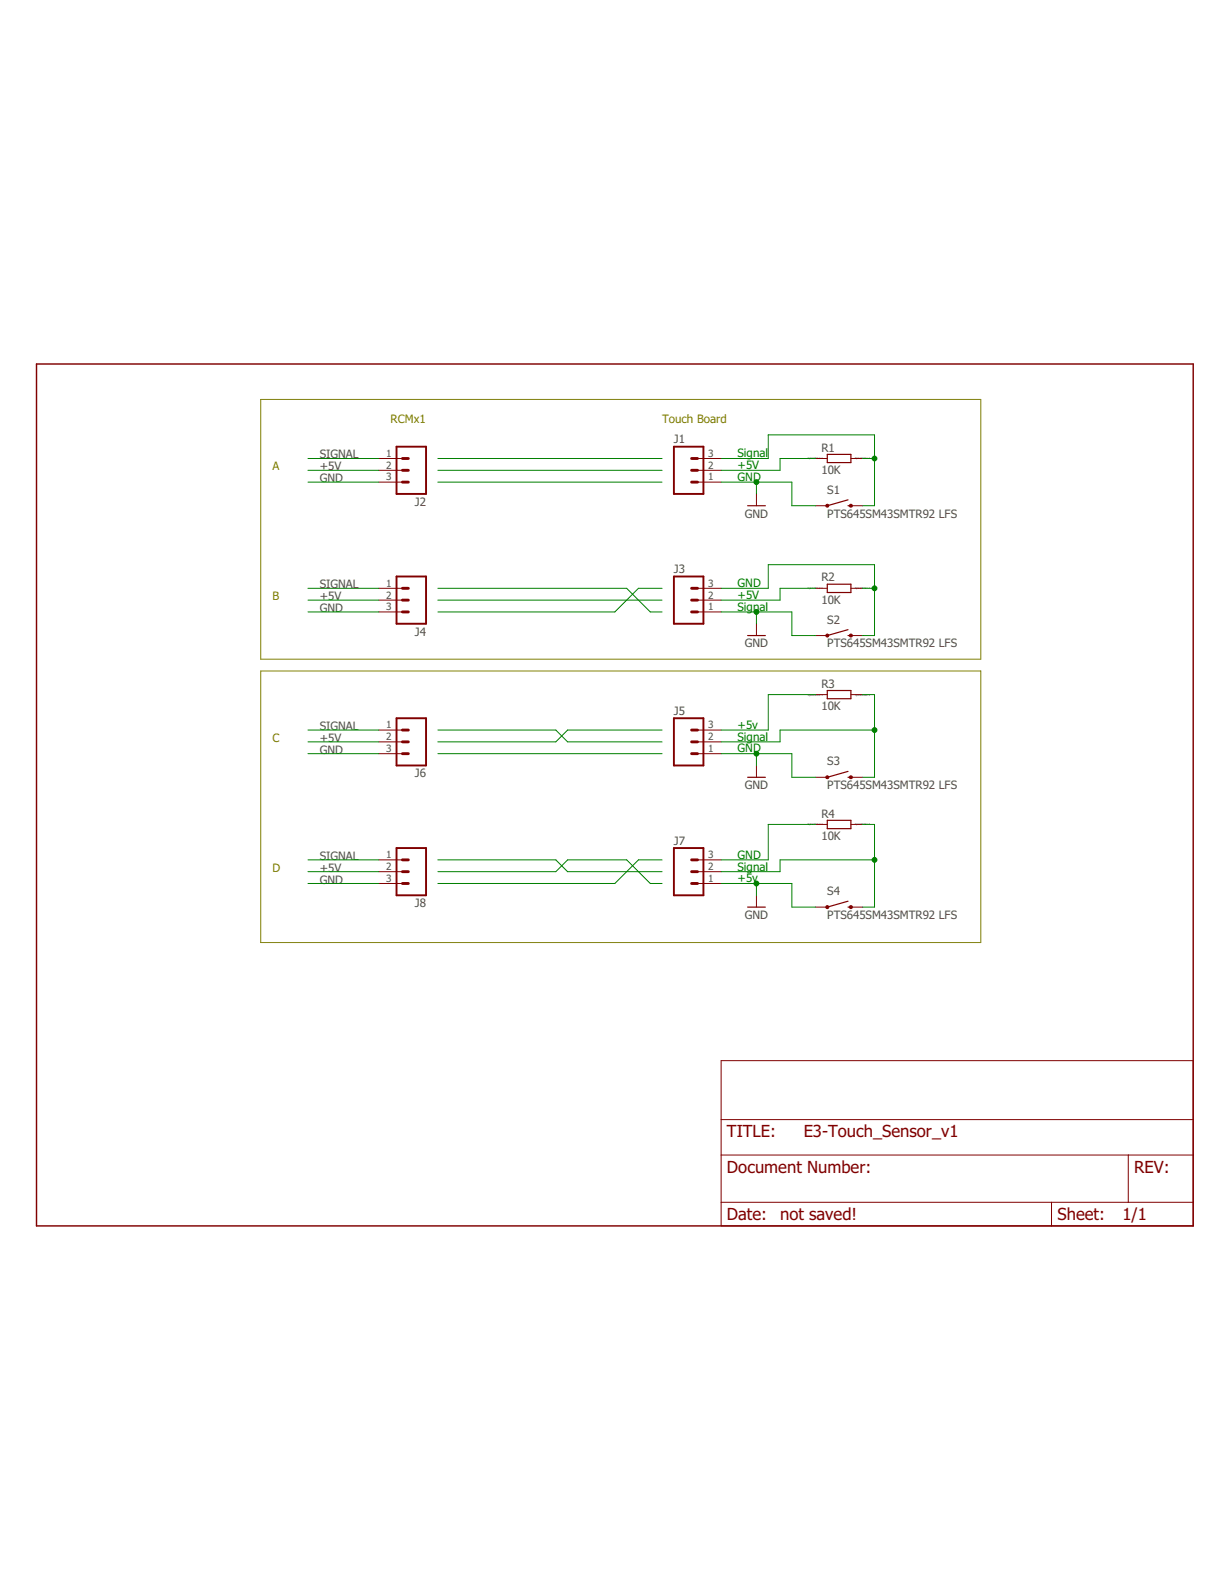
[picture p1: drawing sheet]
<svg xmlns="http://www.w3.org/2000/svg" width="216mm" height="279mm" viewBox="0 0 216 279" stroke-linecap="round" stroke-linejoin="round" font-family="sans-serif">
<defs><g id="words">
<g font-size="2.9" fill="#800000">
<text x="127.7" y="199.7">TITLE:</text>
<text x="141.2" y="199.7">E3-Touch_Sensor_v1</text>
<text x="127.7" y="206">Document Number:</text>
<text x="199.2" y="206">REV:</text>
<text x="127.7" y="214.2">Date:</text>
<text x="137" y="214.2">not saved!</text>
<text x="185.8" y="214.2">Sheet:</text>
<text x="197.2" y="214.2">1/1</text>
</g>
<g font-size="2" fill="#808000">
<text x="68.6" y="74.3">RCMx1</text>
<text x="116.3" y="74.3">Touch Board</text>
<text x="47.9" y="82.6">A</text>
<text x="47.9" y="105.4">B</text>
<text x="47.9" y="130.3">C</text>
<text x="47.9" y="153.1">D</text>
</g>
<g font-size="2" fill="#505050">
<text x="118.4" y="77.8">J1</text>
<text x="56.2" y="80.5">SIGNAL</text>
<text x="56.2" y="82.6">+5V</text>
<text x="144.3" y="83.2">10K</text>
<text x="144.3" y="79.3">R1</text>
<text x="56.2" y="84.7">GND</text>
<text x="72.9" y="88.8">J2</text>
<text x="145.3" y="86.7">S1</text>
<text x="130.8" y="90.9">GND</text>
<text x="145.3" y="90.9">PTS645SM43SMTR92 LFS</text>
<text x="118.4" y="100.6">J3</text>
<text x="56.2" y="107.5">GND</text>
<text x="56.2" y="103.3">SIGNAL</text>
<text x="56.2" y="105.4">+5V</text>
<text x="144.3" y="106">10K</text>
<text x="144.3" y="102.1">R2</text>
<text x="72.9" y="111.6">J4</text>
<text x="130.8" y="113.7">GND</text>
<text x="145.3" y="113.7">PTS645SM43SMTR92 LFS</text>
<text x="145.3" y="109.5">S2</text>
<text x="118.4" y="125.5">J5</text>
<text x="144.3" y="124.7">10K</text>
<text x="144.3" y="120.8">R3</text>
<text x="56.2" y="128.2">SIGNAL</text>
<text x="56.2" y="130.3">+5V</text>
<text x="56.2" y="132.3">GND</text>
<text x="72.9" y="136.5">J6</text>
<text x="145.3" y="134.4">S3</text>
<text x="130.8" y="138.6">GND</text>
<text x="144.3" y="143.6">R4</text>
<text x="145.3" y="138.6">PTS645SM43SMTR92 LFS</text>
<text x="118.4" y="148.3">J7</text>
<text x="144.3" y="147.5">10K</text>
<text x="56.2" y="155.2">GND</text>
<text x="56.2" y="151">SIGNAL</text>
<text x="56.2" y="153.1">+5V</text>
<text x="72.9" y="159.3">J8</text>
<text x="130.8" y="161.4">GND</text>
<text x="145.3" y="161.4">PTS645SM43SMTR92 LFS</text>
<text x="145.3" y="157.2">S4</text>
</g>
<g font-size="2" fill="#008000">
<text x="129.6" y="82.4">+5V</text>
<text x="129.6" y="80.3">Signal</text>
<text x="129.6" y="84.5">GND</text>
<text x="129.6" y="105.2">+5V</text>
<text x="129.6" y="107.3">Signal</text>
<text x="129.6" y="103.1">GND</text>
<text x="129.6" y="130.1">Signal</text>
<text x="129.6" y="128">+5v</text>
<text x="129.6" y="132.1">GND</text>
<text x="129.6" y="152.9">Signal</text>
<text x="129.6" y="154.9">+5v</text>
<text x="129.6" y="150.8">GND</text>
</g>
<g font-size="1.8" fill="#505050">
<text x="67.8" y="80.2">1</text>
<text x="67.8" y="82.3">2</text>
<text x="124.4" y="82.3">2</text>
<text x="124.4" y="80.2">3</text>
<text x="67.8" y="84.4">3</text>
<text x="124.4" y="84.4">1</text>
<text x="67.8" y="103">1</text>
<text x="67.8" y="105.1">2</text>
<text x="67.8" y="107.2">3</text>
<text x="124.4" y="107.2">1</text>
<text x="124.4" y="105.1">2</text>
<text x="124.4" y="103">3</text>
<text x="67.8" y="127.9">1</text>
<text x="67.8" y="130">2</text>
<text x="124.4" y="130">2</text>
<text x="124.4" y="127.9">3</text>
<text x="67.8" y="132.1">3</text>
<text x="124.4" y="132.1">1</text>
<text x="67.8" y="150.7">1</text>
<text x="67.8" y="152.8">2</text>
<text x="67.8" y="154.9">3</text>
<text x="124.4" y="154.9">1</text>
<text x="124.4" y="152.8">2</text>
<text x="124.4" y="150.7">3</text>
</g>
<g font-size=".5" fill="#505050">
<text x="141.9" y="80.7">SpiceOrder 1</text>
<text x="150.2" y="80.7">SpiceOrder 2</text>
<text x="141.9" y="103.5">SpiceOrder 1</text>
<text x="150.2" y="103.5">SpiceOrder 2</text>
<text x="141.9" y="122.2">SpiceOrder 1</text>
<text x="150.2" y="122.2">SpiceOrder 2</text>
<text x="141.9" y="145">SpiceOrder 1</text>
<text x="150.2" y="145">SpiceOrder 2</text>
</g>
</g></defs>
<path d="M45.8 70.1h126.5v45.7h-126.5zM45.8 117.8h126.5v47.7h-126.5z" fill="none" stroke="#808000" stroke-width=".18"/>
<path d="M6.4 63.9h203.2v151.4h-203.2z" fill="none" stroke="#800000" stroke-width=".25"/>
<g fill="none" stroke="#800000" stroke-width=".18">
<path d="M66.5 84.7h4.2M66.5 82.6h4.2M66.5 80.5h4.2M122.5 84.7h4.2M122.5 82.6h4.2M122.5 80.5h4.2M132.9 86.7v2.1M143.3 88.8h2M143.3 80.5h2M149.5 88.8h2.1M149.5 80.5h2.1M66.5 107.5h4.2"/>
<path d="M66.5 105.4h4.2M66.5 103.3h4.2M122.5 107.5h4.2M122.5 105.4h4.2M122.5 103.3h4.2M132.9 109.5v2.1M143.3 111.6h2M143.3 103.3h2M149.5 111.6h2.1M149.5 103.3h2.1M66.5 132.4h4.2M66.5 130.3h4.2"/>
<path d="M66.5 128.2h4.2M122.5 132.4h4.2M122.5 130.3h4.2M122.5 128.2h4.2M132.9 134.4v2.1M143.3 136.5h2M143.3 122h2M149.5 136.5h2.1M149.5 122h2.1M66.5 151h4.2M66.5 153.1h4.2M66.5 155.2h4.2"/>
<path d="M122.5 151h4.2M122.5 153.1h4.2M122.5 155.2h4.2M132.9 157.2v2.1M143.3 159.3h2M143.3 144.8h2M149.5 159.3h2.1M149.5 144.8h2.1M126.7 186.3h82.9v29h-82.9zM126.7 196.6h82.9M126.7 202.8h82.9M126.7 211.1h82.9"/>
<path d="M184.7 211.1v4.2M198.2 202.8v8.3"/>
</g>
<g fill="none" stroke="#800000" stroke-width=".21">
<path d="M145.3 79.8h4.2v1.4h-4.2zM131.3 88.8h3.2M149 88.8h.5M149 87.8l-3.7 1M131.3 111.6h3.2M145.3 102.6h4.2v1.5h-4.2zM149 111.6h.5M149 110.6l-3.7 1M131.3 136.5h3.2M145.3 121.3h4.2v1.4h-4.2zM149 136.5h.5M149 135.5l-3.7 1"/>
<path d="M131.3 159.3h3.2M145.3 144.1h4.2v1.4h-4.2zM149 159.3h.5M149 158.3l-3.7 1"/>
</g>
<g fill="#800000" stroke="#800000" stroke-width=".18">
<circle cx="145.3" cy="88.8" r=".27"/>
<circle cx="149.5" cy="88.8" r=".27"/>
<circle cx="145.3" cy="111.6" r=".27"/>
<circle cx="149.5" cy="111.6" r=".27"/>
<circle cx="145.3" cy="136.5" r=".27"/>
<circle cx="149.5" cy="136.5" r=".27"/>
<circle cx="145.3" cy="159.3" r=".27"/>
<circle cx="149.5" cy="159.3" r=".27"/>
</g>
<path d="M69.7 78.4h5.1v8.3h-5.1zM118.4 78.4h5.2v8.3h-5.2zM69.7 101.2h5.1v8.3h-5.1zM118.4 101.2h5.2v8.3h-5.2zM69.7 126.1h5.1v8.3h-5.1zM118.4 126.1h5.2v8.3h-5.2zM69.7 148.9h5.1v8.3h-5.1zM118.4 148.9h5.2v8.3h-5.2z" fill="none" stroke="#800000" stroke-width=".34"/>
<g fill="none" stroke="#800000" stroke-width=".51">
<path d="M70.7 80.5h1M70.7 82.6h1M70.7 84.7h1M121.5 80.5h1M121.5 82.6h1M121.5 84.7h1M70.7 103.3h1M70.7 105.4h1M70.7 107.5h1M121.5 103.3h1M121.5 105.4h1M121.5 107.5h1"/>
<path d="M70.7 128.2h1M70.7 130.3h1M70.7 132.4h1M121.5 128.2h1M121.5 130.3h1M121.5 132.4h1M70.7 155.2h1M70.7 153.1h1M70.7 151h1M121.5 155.2h1M121.5 153.1h1M121.5 151h1"/>
</g>
<g fill="none" stroke="#008000" stroke-width=".18">
<path d="M54.1 80.5h12.4M54.1 82.6h12.4M54.1 84.7h12.4M76.9 80.5h39.4M76.9 82.6h39.4M76.9 84.7h39.4M126.7 84.7h12.4v4.1h4.2M126.7 80.5h8.3v-4.1h18.6v12.4h-2M132.9 84.7v2M143.3 80.5h-6.3v2.1h-10.3M151.6 80.5h2M54.1 107.5h12.4"/>
<path d="M54.1 103.3h12.4M54.1 105.4h12.4M76.9 103.3h33.2l4.1 4.2h2.1M76.9 105.4h39.4M116.3 103.3h-4.1l-4.2 4.2h-31.1M126.7 103.3h8.3v-4.1h18.6v12.4h-2M126.7 107.5h12.4v4.1h4.2M132.9 107.5v2M143.3 103.3h-6.3v2.1h-10.3M151.6 103.3h2M54.1 132.4h12.4M54.1 128.2h12.4"/>
<path d="M54.1 130.3h12.4M76.9 132.4h39.4M76.9 128.2h20.7l2.1 2.1h16.6M116.3 128.2h-16.6l-2.1 2.1h-20.7M126.7 132.4h12.4v4.1h4.2M132.9 132.4v2M143.3 122h-8.3v6.2h-8.3M151.6 122h2v14.5h-2M153.6 128.2h-16.6v2.1h-10.3M54.1 155.2h12.4M54.1 151h12.4M54.1 153.1h12.4"/>
<path d="M76.9 153.1h20.7l2.1-2.1h10.4l4.1 4.2h2.1M76.9 151h20.7l2.1 2.1h16.6M116.3 151h-4.1l-4.2 4.2h-31.1M126.7 155.2h12.4v4.1h4.2M132.9 155.2v2M143.3 144.8h-8.3v6.2h-8.3M151.6 144.8h2v14.5h-2M153.6 151h-16.6v2.1h-10.3"/>
</g>
<g fill="#008000" stroke="#008000" stroke-width=".18">
<circle cx="153.6" cy="80.5" r=".42"/>
<circle cx="132.9" cy="84.7" r=".42"/>
<circle cx="132.9" cy="107.5" r=".42"/>
<circle cx="132.9" cy="132.4" r=".42"/>
<circle cx="132.9" cy="155.2" r=".42"/>
<circle cx="153.6" cy="103.3" r=".42"/>
<circle cx="153.6" cy="128.2" r=".42"/>
<circle cx="153.6" cy="151" r=".42"/>
</g>
<use href="#words"/>
</svg>
